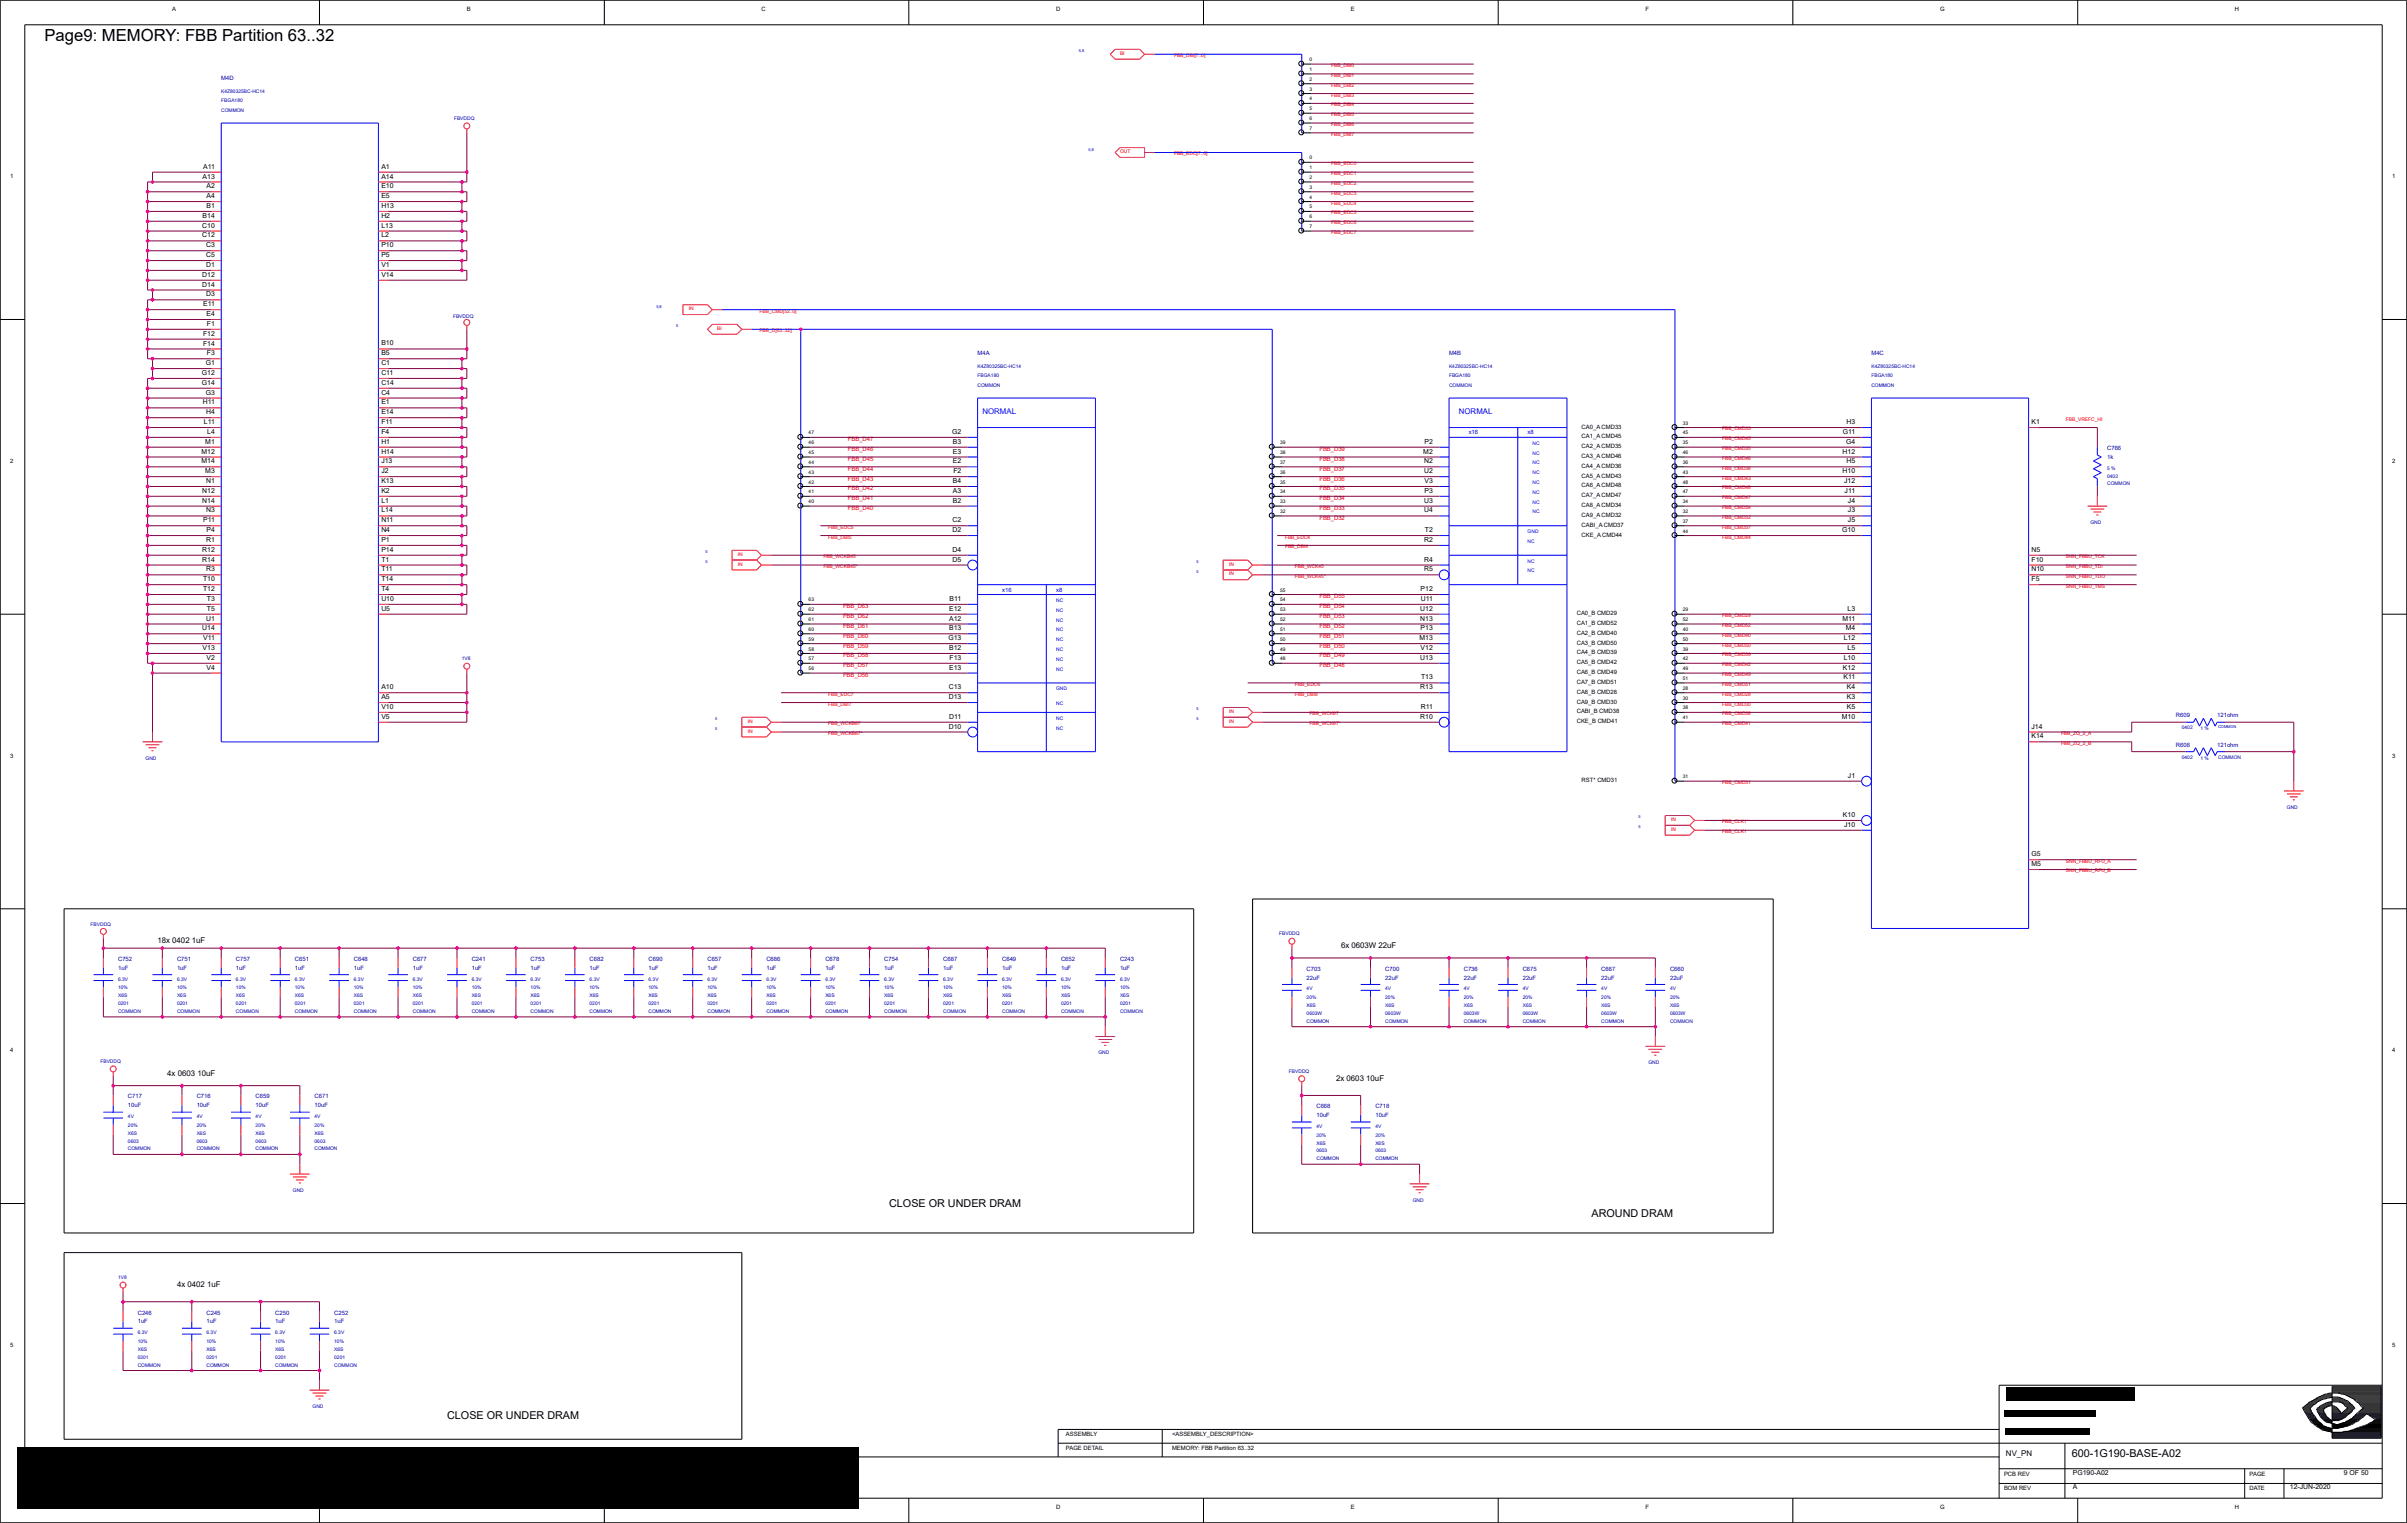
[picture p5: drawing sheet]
<svg xmlns="http://www.w3.org/2000/svg" width="122mm" height="77mm" viewBox="0 0 122 77" stroke-linecap="round" stroke-linejoin="round" font-family="sans-serif">
<defs><g id="words">
<text font-size=".8" x="2.3" y="2.1">Page9: MEMORY: FBB Partition 63..32</text>
<g font-size=".5">
<text x="45.2" y="61.3">CLOSE OR UNDER DRAM</text>
<text x="80.8" y="61.8">AROUND DRAM</text>
<text x="22.7" y="72.1">CLOSE OR UNDER DRAM</text>
<text x="105.2" y="74">600-1G190-BASE-A02</text>
</g>
<g font-size=".4" fill="#00f">
<text x="49.9" y="21">NORMAL</text>
<text x="74.1" y="21">NORMAL</text>
</g>
<g font-size=".4">
<text x="8" y="47.9">18x 0402 1uF</text>
<text x="68.1" y="48.2">6x 0603W 22uF</text>
<text x="8.5" y="54.6">4x 0603 10uF</text>
<text x="67.9" y="54.9">2x 0603 10uF</text>
<text x="9" y="65.4">4x 0402 1uF</text>
<text x="101.9" y="74">NV_PN</text>
</g>
<g font-size=".3">
<text x="8.7" y=".6">A</text>
<text x="23.7" y=".6">B</text>
<text x="38.7" y=".6">C</text>
<text x="53.6" y=".6">D</text>
<text x="68.6" y=".6">E</text>
<text x="83.6" y=".6">F</text>
<text x="98.6" y=".6">G</text>
<text x="113.5" y=".6">H</text>
<text x=".5" y="9">1</text>
<text x="10.3" y="11.6">C10</text>
<text x="10.3" y="11.1">B14</text>
<text x="10.3" y="9.1">A13</text>
<text x="10.3" y="8.6">A11</text>
<text x="10.5" y="10.6">B1</text>
<text x="10.5" y="10.1">A4</text>
<text x="10.5" y="9.6">A2</text>
<text x="19.4" y="11.6">L13</text>
<text x="19.4" y="11.1">H2</text>
<text x="19.4" y="10.6">H13</text>
<text x="19.4" y="10.1">E5</text>
<text x="19.4" y="9.6">E10</text>
<text x="19.4" y="9.1">A14</text>
<text x="19.4" y="8.6">A1</text>
<text x="121.5" y="9">1</text>
<text x="10.3" y="14.6">D14</text>
<text x="10.3" y="14.1">D12</text>
<text x="10.3" y="12.1">C12</text>
<text x="10.3" y="17.5">F14</text>
<text x="10.3" y="17.1">F12</text>
<text x="10.3" y="15.6">E11</text>
<text x="10.5" y="15.1">D3</text>
<text x="10.5" y="13.6">D1</text>
<text x="10.5" y="13.1">C5</text>
<text x="10.5" y="12.6">C3</text>
<text x="10.5" y="16.1">E4</text>
<text x="10.5" y="16.6">F1</text>
<text x="19.4" y="17.5">B10</text>
<text x="19.4" y="14.1">V14</text>
<text x="19.4" y="13.6">V1</text>
<text x="19.4" y="13.1">P5</text>
<text x="19.4" y="12.6">P10</text>
<text x="19.4" y="12.1">L2</text>
<text x=".5" y="23.5">2</text>
<text x="10.2" y="23.5">M14</text>
<text x="10.2" y="23">M12</text>
<text x="10.3" y="19.5">G14</text>
<text x="10.3" y="19">G12</text>
<text x="10.3" y="20.5">H11</text>
<text x="10.4" y="21.5">L11</text>
<text x="10.4" y="22.5">M1</text>
<text x="10.4" y="20">G3</text>
<text x="10.4" y="18.5">G1</text>
<text x="10.5" y="21">H4</text>
<text x="10.5" y="18">F3</text>
<text x="10.5" y="22">L4</text>
<text x="19.4" y="23.5">J13</text>
<text x="19.4" y="23">H14</text>
<text x="19.4" y="22.5">H1</text>
<text x="19.4" y="22">F4</text>
<text x="19.4" y="21.5">F11</text>
<text x="19.4" y="21">E14</text>
<text x="19.4" y="20.5">E1</text>
<text x="19.4" y="20">C4</text>
<text x="19.4" y="19.5">C14</text>
<text x="19.4" y="19">C11</text>
<text x="19.4" y="18.5">C1</text>
<text x="19.4" y="18">B5</text>
<text x="48.4" y="22">G2</text>
<text x="48.4" y="23.5">E2</text>
<text x="48.4" y="23">E3</text>
<text x="48.4" y="22.5">B3</text>
<text x="72.3" y="23">M2</text>
<text x="72.3" y="23.5">N2</text>
<text x="72.4" y="22.5">P2</text>
<text x="80.3" y="21.8">CA0_A CMD33</text>
<text x="80.3" y="22.3">CA1_A CMD45</text>
<text x="80.3" y="23.3">CA3_A CMD46</text>
<text x="80.3" y="22.8">CA2_A CMD35</text>
<text x="80.3" y="23.8">CA4_A CMD36</text>
<text x="93.6" y="23">H12</text>
<text x="93.6" y="22">G11</text>
<text x="93.8" y="22.5">G4</text>
<text x="93.8" y="23.5">H5</text>
<text x="93.8" y="21.5">H3</text>
<text x="103.2" y="21.5">K1</text>
<text x="121.5" y="23.5">2</text>
<text x="10.3" y="28.5">R14</text>
<text x="10.3" y="28">R12</text>
<text x="10.3" y="25.5">N14</text>
<text x="10.3" y="25">N12</text>
<text x="10.3" y="29.5">T10</text>
<text x="10.3" y="26.5">P11</text>
<text x="10.4" y="24">M3</text>
<text x="10.5" y="29">R3</text>
<text x="10.5" y="27.5">R1</text>
<text x="10.5" y="26">N3</text>
<text x="10.5" y="24.5">N1</text>
<text x="10.5" y="27">P4</text>
<text x="19.4" y="29.5">T14</text>
<text x="19.4" y="29">T11</text>
<text x="19.4" y="28.5">T1</text>
<text x="19.4" y="28">P14</text>
<text x="19.4" y="27.5">P1</text>
<text x="19.4" y="27">N4</text>
<text x="19.4" y="26.5">N11</text>
<text x="19.4" y="26">L14</text>
<text x="19.4" y="25.5">L1</text>
<text x="19.4" y="25">K2</text>
<text x="19.4" y="24.5">K13</text>
<text x="19.4" y="24">J2</text>
<text x="48.4" y="28.5">D5</text>
<text x="48.4" y="28">D4</text>
<text x="48.4" y="27">D2</text>
<text x="48.4" y="26.5">C2</text>
<text x="48.4" y="25.5">B2</text>
<text x="48.4" y="25">A3</text>
<text x="48.4" y="24.5">B4</text>
<text x="48.4" y="24">F2</text>
<text x="72.3" y="29">R5</text>
<text x="72.3" y="28.5">R4</text>
<text x="72.3" y="27.5">R2</text>
<text x="72.3" y="26">U4</text>
<text x="72.3" y="25.5">U3</text>
<text x="72.3" y="24">U2</text>
<text x="72.4" y="25">P3</text>
<text x="72.4" y="24.5">V3</text>
<text x="72.4" y="27">T2</text>
<text x="80.3" y="26.8">CABI_A CMD37</text>
<text x="80.3" y="24.8">CA6_A CMD48</text>
<text x="80.3" y="24.3">CA5_A CMD43</text>
<text x="80.3" y="25.3">CA7_A CMD47</text>
<text x="80.3" y="26.3">CA9_A CMD32</text>
<text x="80.3" y="25.8">CA8_A CMD34</text>
<text x="80.3" y="27.3">CKE_A CMD44</text>
<text x="93.6" y="27">G10</text>
<text x="93.6" y="24">H10</text>
<text x="93.7" y="24.5">J12</text>
<text x="93.7" y="25">J11</text>
<text x="93.9" y="26.5">J5</text>
<text x="93.9" y="26">J3</text>
<text x="93.9" y="25.5">J4</text>
<text x="103.2" y="29.5">F5</text>
<text x="103.2" y="29">N10</text>
<text x="103.2" y="28.5">F10</text>
<text x="103.2" y="28">N5</text>
<text x="10.3" y="32">U14</text>
<text x="10.3" y="33">V13</text>
<text x="10.3" y="30">T12</text>
<text x="10.3" y="32.5">V11</text>
<text x="10.5" y="31.5">U1</text>
<text x="10.5" y="34">V4</text>
<text x="10.5" y="33.5">V2</text>
<text x="10.5" y="31">T5</text>
<text x="10.5" y="30.5">T3</text>
<text x="19.4" y="35.5">A5</text>
<text x="19.4" y="35">A10</text>
<text x="19.4" y="31">U5</text>
<text x="19.4" y="30.5">U10</text>
<text x="19.4" y="30">T4</text>
<text x="48.2" y="32.5">G13</text>
<text x="48.2" y="35.5">D13</text>
<text x="48.2" y="35">C13</text>
<text x="48.2" y="34">E13</text>
<text x="48.2" y="33">B12</text>
<text x="48.2" y="32">B13</text>
<text x="48.2" y="31.5">A12</text>
<text x="48.2" y="31">E12</text>
<text x="48.2" y="33.5">F13</text>
<text x="48.2" y="30.5">B11</text>
<text x="72.1" y="32.5">M13</text>
<text x="72.1" y="35">R13</text>
<text x="72.1" y="33.5">U13</text>
<text x="72.1" y="31.5">N13</text>
<text x="72.1" y="31">U12</text>
<text x="72.2" y="33">V12</text>
<text x="72.2" y="32">P13</text>
<text x="72.2" y="30">P12</text>
<text x="72.2" y="30.5">U11</text>
<text x="72.2" y="34.5">T13</text>
<text x="80.1" y="31.2">CA0_B CMD29</text>
<text x="80.1" y="31.7">CA1_B CMD52</text>
<text x="80.1" y="32.2">CA2_B CMD40</text>
<text x="80.1" y="35.2">CA8_B CMD28</text>
<text x="80.1" y="35.7">CA9_B CMD30</text>
<text x="80.1" y="33.2">CA4_B CMD39</text>
<text x="80.1" y="34.7">CA7_B CMD51</text>
<text x="80.1" y="34.2">CA6_B CMD49</text>
<text x="80.1" y="33.7">CA5_B CMD42</text>
<text x="80.1" y="32.7">CA3_B CMD50</text>
<text x="93.6" y="31.5">M11</text>
<text x="93.6" y="34">K12</text>
<text x="93.6" y="34.5">K11</text>
<text x="93.7" y="33.5">L10</text>
<text x="93.7" y="32.5">L12</text>
<text x="93.7" y="32">M4</text>
<text x="93.8" y="35.5">K3</text>
<text x="93.8" y="35">K4</text>
<text x="93.8" y="33">L5</text>
<text x="93.8" y="31">L3</text>
<text x=".5" y="38.5">3</text>
<text x="19.4" y="36.5">V5</text>
<text x="19.4" y="36">V10</text>
<text x="48.2" y="37">D10</text>
<text x="48.2" y="36.5">D11</text>
<text x="72.1" y="36.5">R10</text>
<text x="72.2" y="36">R11</text>
<text x="80.1" y="36.2">CABI_B CMD38</text>
<text x="80.1" y="36.7">CKE_B CMD41</text>
<text x="80.3" y="39.7">RST* CMD31</text>
<text x="93.6" y="36.5">M10</text>
<text x="93.6" y="41.5">K10</text>
<text x="93.7" y="42">J10</text>
<text x="93.8" y="36">K5</text>
<text x="93.9" y="39.5">J1</text>
<text x="103.2" y="37.5">K14</text>
<text x="103.2" y="37">J14</text>
<text x="121.5" y="38.5">3</text>
<text x="103.2" y="44">M5</text>
<text x="103.2" y="43.5">G5</text>
<text x=".5" y="53.4">4</text>
<text x="121.5" y="53.4">4</text>
<text x=".5" y="68.4">5</text>
<text x="121.5" y="68.4">5</text>
<text x="53.6" y="76.6">D</text>
<text x="54.1" y="73.7">PAGE DETAIL</text>
<text x="54.1" y="73">ASSEMBLY</text>
<text x="59.5" y="73">&lt;ASSEMBLY_DESCRIPTION&gt;</text>
<text x="59.5" y="73.7">MEMORY: FBB Partition 63..32</text>
<text x="68.6" y="76.6">E</text>
<text x="83.6" y="76.6">F</text>
<text x="98.6" y="76.6">G</text>
<text x="101.8" y="75.7">BOM REV</text>
<text x="101.8" y="75">PCB REV</text>
<text x="105.3" y="75.7">A</text>
<text x="105.3" y="74.9">PG190-A02</text>
<text x="113.5" y="76.6">H</text>
<text x="114.3" y="75">PAGE</text>
<text x="114.3" y="75.7">DATE</text>
<text x="116.3" y="75.7">12-JUN-2020</text>
<text x="119.1" y="74.9">9 OF 50</text>
</g>
<g font-size=".3" fill="#0000a0">
<text x="11.2" y="4.1">M4D</text>
<text x="49.7" y="18">M4A</text>
<text x="73.6" y="18">M4B</text>
<text x="95.1" y="18">M4C</text>
<text x="107" y="22.9">C766</text>
<text x="107" y="23.3">1k</text>
<text x="110.5" y="37.9">R608</text>
<text x="110.5" y="36.4">R609</text>
<text x="112.6" y="37.9">121ohm</text>
<text x="112.6" y="36.4">121ohm</text>
<text x="6" y="48.8">C752</text>
<text x="6" y="49.3">1uF</text>
<text x="9" y="48.8">C751</text>
<text x="9" y="49.3">1uF</text>
<text x="12" y="48.8">C757</text>
<text x="12" y="49.3">1uF</text>
<text x="15" y="48.8">C651</text>
<text x="15" y="49.3">1uF</text>
<text x="18" y="48.8">C648</text>
<text x="18" y="49.3">1uF</text>
<text x="21" y="48.8">C677</text>
<text x="21" y="49.3">1uF</text>
<text x="24" y="48.8">C241</text>
<text x="24" y="49.3">1uF</text>
<text x="27" y="48.8">C753</text>
<text x="27" y="49.3">1uF</text>
<text x="29.9" y="48.8">C682</text>
<text x="29.9" y="49.3">1uF</text>
<text x="32.9" y="48.8">C690</text>
<text x="32.9" y="49.3">1uF</text>
<text x="35.9" y="48.8">C657</text>
<text x="35.9" y="49.3">1uF</text>
<text x="38.9" y="48.8">C686</text>
<text x="38.9" y="49.3">1uF</text>
<text x="41.9" y="48.8">C678</text>
<text x="41.9" y="49.3">1uF</text>
<text x="44.9" y="48.8">C754</text>
<text x="44.9" y="49.3">1uF</text>
<text x="47.9" y="48.8">C687</text>
<text x="47.9" y="49.3">1uF</text>
<text x="50.9" y="48.8">C649</text>
<text x="50.9" y="49.3">1uF</text>
<text x="53.9" y="48.8">C652</text>
<text x="53.9" y="49.3">1uF</text>
<text x="56.9" y="48.8">C243</text>
<text x="56.9" y="49.3">1uF</text>
<text x="66.4" y="49.3">C703</text>
<text x="66.4" y="49.8">22uF</text>
<text x="70.4" y="49.3">C700</text>
<text x="70.4" y="49.8">22uF</text>
<text x="74.4" y="49.3">C736</text>
<text x="74.4" y="49.8">22uF</text>
<text x="77.3" y="49.3">C675</text>
<text x="77.3" y="49.8">22uF</text>
<text x="81.3" y="49.3">C667</text>
<text x="81.3" y="49.8">22uF</text>
<text x="84.8" y="49.3">C660</text>
<text x="84.8" y="49.8">22uF</text>
<text x="6.5" y="55.8">C717</text>
<text x="6.5" y="56.2">10uF</text>
<text x="10" y="55.8">C716</text>
<text x="10" y="56.2">10uF</text>
<text x="13" y="55.8">C659</text>
<text x="13" y="56.2">10uF</text>
<text x="16" y="55.8">C671</text>
<text x="16" y="56.2">10uF</text>
<text x="66.9" y="56.3">C668</text>
<text x="66.9" y="56.7">10uF</text>
<text x="69.9" y="56.3">C718</text>
<text x="69.9" y="56.7">10uF</text>
<text x="7" y="66.8">C246</text>
<text x="7" y="67.2">1uF</text>
<text x="10.5" y="66.8">C245</text>
<text x="10.5" y="67.2">1uF</text>
<text x="14" y="66.8">C250</text>
<text x="14" y="67.2">1uF</text>
<text x="17" y="66.8">C252</text>
<text x="17" y="67.2">1uF</text>
</g>
<g font-size=".3" fill="#f00">
<text x="43.1" y="23.9">FBB_D44</text>
<text x="43.1" y="23.4">FBB_D45</text>
<text x="43.1" y="22.9">FBB_D46</text>
<text x="43.1" y="22.4">FBB_D47</text>
<text x="67" y="23.9">FBB_D37</text>
<text x="67" y="23.4">FBB_D38</text>
<text x="67" y="22.9">FBB_D39</text>
<text x="43.1" y="25.9">FBB_D40</text>
<text x="43.1" y="25.4">FBB_D41</text>
<text x="43.1" y="24.9">FBB_D42</text>
<text x="43.1" y="24.4">FBB_D43</text>
<text x="67" y="26.4">FBB_D32</text>
<text x="67" y="25.9">FBB_D33</text>
<text x="67" y="25.4">FBB_D34</text>
<text x="67" y="24.9">FBB_D35</text>
<text x="67" y="24.4">FBB_D36</text>
<text x="42.8" y="34.4">FBB_D56</text>
<text x="42.8" y="33.9">FBB_D57</text>
<text x="42.8" y="33.4">FBB_D58</text>
<text x="42.8" y="32.9">FBB_D59</text>
<text x="42.8" y="32.4">FBB_D60</text>
<text x="42.8" y="31.9">FBB_D61</text>
<text x="42.8" y="31.4">FBB_D62</text>
<text x="42.8" y="30.9">FBB_D63</text>
<text x="67" y="33.9">FBB_D48</text>
<text x="67" y="33.4">FBB_D49</text>
<text x="67" y="32.9">FBB_D50</text>
<text x="67" y="32.4">FBB_D51</text>
<text x="67" y="31.9">FBB_D52</text>
<text x="67" y="31.4">FBB_D53</text>
<text x="67" y="30.9">FBB_D54</text>
<text x="67" y="30.4">FBB_D55</text>
</g>
<g font-size=".3" fill="#00f">
<text x="74.6" y="22.1">x16</text>
<text x="77.6" y="22.1">x8</text>
<text x="50.9" y="30">x16</text>
<text x="53.6" y="30">x8</text>
</g>
<g font-size=".2" fill="#0000a0">
<text x="11.2" y="4.7">K4Z80325BC-HC14</text>
<text x="11.2" y="5.2">FBGA180</text>
<text x="11.2" y="5.7">COMMON</text>
<text x="23.1" y="6.1">FBVDDQ</text>
<text x="23" y="16.1">FBVDDQ</text>
<text x="49.7" y="18.7">K4Z80325BC-HC14</text>
<text x="49.7" y="19.7">COMMON</text>
<text x="49.7" y="19.2">FBGA180</text>
<text x="73.6" y="19.7">COMMON</text>
<text x="73.6" y="19.2">FBGA180</text>
<text x="73.6" y="18.7">K4Z80325BC-HC14</text>
<text x="95.1" y="18.7">K4Z80325BC-HC14</text>
<text x="95.1" y="19.7">COMMON</text>
<text x="95.1" y="19.2">FBGA180</text>
<text x="107" y="23.9">5 %</text>
<text x="106.2" y="26.6">GND</text>
<text x="107" y="24.3">0402</text>
<text x="107" y="24.7">COMMON</text>
<text x="23.5" y="33.5">1V8</text>
<text x="7.4" y="38.6">GND</text>
<text x="110.8" y="38.5">0402</text>
<text x="110.8" y="37">0402</text>
<text x="111.8" y="38.6">1 %</text>
<text x="111.8" y="37.1">1 %</text>
<text x="112.7" y="38.5">COMMON</text>
<text x="116.2" y="41.1">GND</text>
<text x="4.6" y="47">FBVDDQ</text>
<text x="65" y="47.5">FBVDDQ</text>
<text x="5.1" y="54">FBVDDQ</text>
<text x="6" y="50.7">X6S</text>
<text x="6" y="50.3">10%</text>
<text x="6" y="51.5">COMMON</text>
<text x="6" y="49.8">6.3V</text>
<text x="6" y="51.1">0201</text>
<text x="9" y="51.5">COMMON</text>
<text x="9" y="49.8">6.3V</text>
<text x="9" y="50.3">10%</text>
<text x="9" y="51.1">0201</text>
<text x="9" y="50.7">X6S</text>
<text x="12" y="51.5">COMMON</text>
<text x="12" y="49.8">6.3V</text>
<text x="12" y="50.3">10%</text>
<text x="12" y="51.1">0201</text>
<text x="12" y="50.7">X6S</text>
<text x="15" y="51.5">COMMON</text>
<text x="15" y="49.8">6.3V</text>
<text x="15" y="50.3">10%</text>
<text x="15" y="51.1">0201</text>
<text x="15" y="50.7">X6S</text>
<text x="18" y="51.5">COMMON</text>
<text x="18" y="49.8">6.3V</text>
<text x="18" y="50.3">10%</text>
<text x="18" y="51.1">0201</text>
<text x="18" y="50.7">X6S</text>
<text x="21" y="51.1">0201</text>
<text x="21" y="51.5">COMMON</text>
<text x="21" y="49.8">6.3V</text>
<text x="21" y="50.3">10%</text>
<text x="21" y="50.7">X6S</text>
<text x="24" y="49.8">6.3V</text>
<text x="24" y="51.5">COMMON</text>
<text x="24" y="50.3">10%</text>
<text x="24" y="51.1">0201</text>
<text x="24" y="50.7">X6S</text>
<text x="27" y="49.8">6.3V</text>
<text x="27" y="51.5">COMMON</text>
<text x="27" y="50.3">10%</text>
<text x="27" y="51.1">0201</text>
<text x="27" y="50.7">X6S</text>
<text x="29.9" y="51.5">COMMON</text>
<text x="29.9" y="51.1">0201</text>
<text x="29.9" y="49.8">6.3V</text>
<text x="29.9" y="50.3">10%</text>
<text x="29.9" y="50.7">X6S</text>
<text x="32.9" y="51.5">COMMON</text>
<text x="32.9" y="49.8">6.3V</text>
<text x="32.9" y="50.7">X6S</text>
<text x="32.9" y="51.1">0201</text>
<text x="32.9" y="50.3">10%</text>
<text x="35.9" y="51.5">COMMON</text>
<text x="35.9" y="50.7">X6S</text>
<text x="35.9" y="51.1">0201</text>
<text x="35.9" y="49.8">6.3V</text>
<text x="35.9" y="50.3">10%</text>
<text x="38.9" y="51.5">COMMON</text>
<text x="38.9" y="51.1">0201</text>
<text x="38.9" y="50.3">10%</text>
<text x="38.9" y="49.8">6.3V</text>
<text x="38.9" y="50.7">X6S</text>
<text x="41.9" y="51.1">0201</text>
<text x="41.9" y="50.7">X6S</text>
<text x="41.9" y="50.3">10%</text>
<text x="41.9" y="51.5">COMMON</text>
<text x="41.9" y="49.8">6.3V</text>
<text x="44.9" y="50.7">X6S</text>
<text x="44.9" y="51.1">0201</text>
<text x="44.9" y="50.3">10%</text>
<text x="44.9" y="49.8">6.3V</text>
<text x="44.9" y="51.5">COMMON</text>
<text x="47.9" y="51.5">COMMON</text>
<text x="47.9" y="49.8">6.3V</text>
<text x="47.9" y="50.3">10%</text>
<text x="47.9" y="51.1">0201</text>
<text x="47.9" y="50.7">X6S</text>
<text x="50.9" y="51.5">COMMON</text>
<text x="50.9" y="49.8">6.3V</text>
<text x="50.9" y="50.3">10%</text>
<text x="50.9" y="51.1">0201</text>
<text x="50.9" y="50.7">X6S</text>
<text x="53.9" y="51.5">COMMON</text>
<text x="53.9" y="49.8">6.3V</text>
<text x="53.9" y="50.3">10%</text>
<text x="53.9" y="51.1">0201</text>
<text x="53.9" y="50.7">X6S</text>
<text x="55.8" y="53.5">GND</text>
<text x="56.9" y="49.8">6.3V</text>
<text x="56.9" y="51.1">0201</text>
<text x="56.9" y="50.7">X6S</text>
<text x="56.9" y="51.5">COMMON</text>
<text x="56.9" y="50.3">10%</text>
<text x="66.4" y="50.8">20%</text>
<text x="66.4" y="51.6">0603W</text>
<text x="66.4" y="52">COMMON</text>
<text x="66.4" y="50.3">4V</text>
<text x="66.4" y="51.2">X6S</text>
<text x="70.4" y="52">COMMON</text>
<text x="70.4" y="51.2">X6S</text>
<text x="70.4" y="51.6">0603W</text>
<text x="70.4" y="50.3">4V</text>
<text x="70.4" y="50.8">20%</text>
<text x="74.4" y="52">COMMON</text>
<text x="74.4" y="51.6">0603W</text>
<text x="74.4" y="50.8">20%</text>
<text x="74.4" y="50.3">4V</text>
<text x="74.4" y="51.2">X6S</text>
<text x="77.3" y="50.3">4V</text>
<text x="77.3" y="51.6">0603W</text>
<text x="77.3" y="50.8">20%</text>
<text x="77.3" y="51.2">X6S</text>
<text x="77.3" y="52">COMMON</text>
<text x="81.3" y="52">COMMON</text>
<text x="81.3" y="51.2">X6S</text>
<text x="81.3" y="51.6">0603W</text>
<text x="81.3" y="50.8">20%</text>
<text x="81.3" y="50.3">4V</text>
<text x="84.8" y="50.8">20%</text>
<text x="84.8" y="50.3">4V</text>
<text x="84.8" y="51.6">0603W</text>
<text x="84.8" y="52">COMMON</text>
<text x="84.8" y="51.2">X6S</text>
<text x="6.5" y="58.4">COMMON</text>
<text x="6.5" y="57.2">20%</text>
<text x="6.5" y="58">0603</text>
<text x="6.5" y="57.6">X6S</text>
<text x="6.5" y="56.8">4V</text>
<text x="10" y="58.4">COMMON</text>
<text x="10" y="57.6">X6S</text>
<text x="10" y="57.2">20%</text>
<text x="10" y="56.8">4V</text>
<text x="10" y="58">0603</text>
<text x="13" y="58">0603</text>
<text x="13" y="56.8">4V</text>
<text x="13" y="57.2">20%</text>
<text x="13" y="57.6">X6S</text>
<text x="13" y="58.4">COMMON</text>
<text x="16" y="58">0603</text>
<text x="16" y="56.8">4V</text>
<text x="16" y="57.2">20%</text>
<text x="16" y="57.6">X6S</text>
<text x="16" y="58.4">COMMON</text>
<text x="65.5" y="54.5">FBVDDQ</text>
<text x="66.9" y="57.7">20%</text>
<text x="66.9" y="58.1">X6S</text>
<text x="66.9" y="58.5">0603</text>
<text x="66.9" y="58.9">COMMON</text>
<text x="66.9" y="57.3">4V</text>
<text x="69.9" y="58.5">0603</text>
<text x="69.9" y="58.1">X6S</text>
<text x="69.9" y="57.7">20%</text>
<text x="69.9" y="57.3">4V</text>
<text x="69.9" y="58.9">COMMON</text>
<text x="83.7" y="54">GND</text>
<text x="6" y="65">1V8</text>
<text x="14.9" y="60.5">GND</text>
<text x="71.8" y="61">GND</text>
<text x="7" y="69.4">COMMON</text>
<text x="7" y="67.8">6.3V</text>
<text x="7" y="68.2">10%</text>
<text x="7" y="69">0201</text>
<text x="7" y="68.6">X6S</text>
<text x="10.5" y="68.6">X6S</text>
<text x="10.5" y="69">0201</text>
<text x="10.5" y="68.2">10%</text>
<text x="10.5" y="67.8">6.3V</text>
<text x="10.5" y="69.4">COMMON</text>
<text x="14" y="68.6">X6S</text>
<text x="14" y="69">0201</text>
<text x="14" y="69.4">COMMON</text>
<text x="14" y="67.8">6.3V</text>
<text x="14" y="68.2">10%</text>
<text x="15.9" y="71.5">GND</text>
<text x="17" y="68.2">10%</text>
<text x="17" y="69.4">COMMON</text>
<text x="17" y="67.8">6.3V</text>
<text x="17" y="69">0201</text>
<text x="17" y="68.6">X6S</text>
</g>
<g font-size=".2" fill="#f00">
<text x="56.9" y="2.8">BI</text>
<text x="59.6" y="2.9">FBB_DBI[7..0]</text>
<text x="67.6" y="3.4">FBB_DBI0</text>
<text x="67.6" y="3.9">FBB_DBI1</text>
<text x="67.6" y="4.4">FBB_DBI2</text>
<text x="67.6" y="4.9">FBB_DBI3</text>
<text x="67.6" y="5.4">FBB_DBI4</text>
<text x="67.6" y="5.9">FBB_DBI5</text>
<text x="56.9" y="7.8">OUT</text>
<text x="59.6" y="7.9">FBB_EDC[7..0]</text>
<text x="67.6" y="6.4">FBB_DBI6</text>
<text x="67.6" y="6.9">FBB_DBI7</text>
<text x="67.6" y="8.4">FBB_EDC0</text>
<text x="67.6" y="8.9">FBB_EDC1</text>
<text x="67.6" y="9.4">FBB_EDC2</text>
<text x="67.6" y="9.9">FBB_EDC3</text>
<text x="67.6" y="10.4">FBB_EDC4</text>
<text x="67.6" y="10.9">FBB_EDC5</text>
<text x="67.6" y="11.4">FBB_EDC6</text>
<text x="67.6" y="11.9">FBB_EDC7</text>
<text x="35" y="15.8">IN</text>
<text x="36.4" y="16.8">BI</text>
<text x="38.6" y="15.9">FBB_CMD[52..0]</text>
<text x="38.6" y="16.9">FBB_D[63..32]</text>
<text x="87.5" y="21.9">FBB_CMD33</text>
<text x="87.5" y="22.9">FBB_CMD35</text>
<text x="87.5" y="23.9">FBB_CMD36</text>
<text x="87.5" y="22.4">FBB_CMD45</text>
<text x="87.5" y="23.4">FBB_CMD46</text>
<text x="104.9" y="21.4">FBB_VREFC_HI</text>
<text x="37.5" y="28.7">IN</text>
<text x="37.5" y="28.2">IN</text>
<text x="41.8" y="28.4">FBB_WCKB45</text>
<text x="41.8" y="28.9">FBB_WCKB45*</text>
<text x="42.1" y="27.4">FBB_DBI5</text>
<text x="42.1" y="26.9">FBB_EDC5</text>
<text x="62.4" y="29.2">IN</text>
<text x="62.4" y="28.7">IN</text>
<text x="65.3" y="27.9">FBB_DBI4</text>
<text x="65.3" y="27.4">FBB_EDC4</text>
<text x="65.8" y="28.9">FBB_WCK45</text>
<text x="65.8" y="29.3">FBB_WCK45*</text>
<text x="87.5" y="26.4">FBB_CMD32</text>
<text x="87.5" y="25.9">FBB_CMD34</text>
<text x="87.5" y="26.9">FBB_CMD37</text>
<text x="87.5" y="24.4">FBB_CMD43</text>
<text x="87.5" y="27.4">FBB_CMD44</text>
<text x="87.5" y="25.4">FBB_CMD47</text>
<text x="87.5" y="24.9">FBB_CMD48</text>
<text x="104.9" y="28.4">SNN_FBBU_TCK</text>
<text x="104.9" y="28.9">SNN_FBBU_TDI</text>
<text x="104.9" y="29.3">SNN_FBBU_TDO</text>
<text x="104.9" y="29.8">SNN_FBBU_TMS</text>
<text x="42.1" y="35.8">FBB_DBI7</text>
<text x="42.1" y="35.3">FBB_EDC7</text>
<text x="65.8" y="35.3">FBB_DBI6</text>
<text x="65.8" y="34.8">FBB_EDC6</text>
<text x="87.5" y="35.3">FBB_CMD28</text>
<text x="87.5" y="31.3">FBB_CMD29</text>
<text x="87.5" y="35.8">FBB_CMD30</text>
<text x="87.5" y="33.3">FBB_CMD39</text>
<text x="87.5" y="32.3">FBB_CMD40</text>
<text x="87.5" y="33.8">FBB_CMD42</text>
<text x="87.5" y="34.3">FBB_CMD49</text>
<text x="87.5" y="32.8">FBB_CMD50</text>
<text x="87.5" y="34.8">FBB_CMD51</text>
<text x="87.5" y="31.8">FBB_CMD52</text>
<text x="38" y="37.2">IN</text>
<text x="38" y="36.7">IN</text>
<text x="42.1" y="36.8">FBB_WCKB67</text>
<text x="42.1" y="37.3">FBB_WCKB67*</text>
<text x="62.4" y="36.7">IN</text>
<text x="62.4" y="36.2">IN</text>
<text x="66.5" y="36.3">FBB_WCK67</text>
<text x="66.5" y="36.8">FBB_WCK67*</text>
<text x="84.9" y="41.7">IN</text>
<text x="87.5" y="41.8">FBB_CLK1*</text>
<text x="87.5" y="39.8">FBB_CMD31</text>
<text x="87.5" y="36.3">FBB_CMD38</text>
<text x="87.5" y="36.8">FBB_CMD41</text>
<text x="104.7" y="37.3">FBB_ZQ_2_A</text>
<text x="104.7" y="37.8">FBB_ZQ_2_B</text>
<text x="84.9" y="42.2">IN</text>
<text x="87.5" y="42.3">FBB_CLK1</text>
<text x="104.9" y="43.8">SNN_FBBU_RFU_A</text>
<text x="104.9" y="44.3">SNN_FBBU_RFU_B</text>
</g>
<g font-size=".2">
<text x="66.5" y="5.6">5</text>
<text x="66.5" y="5.1">4</text>
<text x="66.5" y="4.6">3</text>
<text x="66.5" y="4.1">2</text>
<text x="66.5" y="3.6">1</text>
<text x="66.5" y="3.1">0</text>
<text x="66.5" y="11.6">7</text>
<text x="66.5" y="11.1">6</text>
<text x="66.5" y="10.6">5</text>
<text x="66.5" y="10.1">4</text>
<text x="66.5" y="9.6">3</text>
<text x="66.5" y="9.1">2</text>
<text x="66.5" y="8.6">1</text>
<text x="66.5" y="8.1">0</text>
<text x="66.5" y="6.6">7</text>
<text x="66.5" y="6.1">6</text>
<text x="41.1" y="23.6">44</text>
<text x="41.1" y="23.1">45</text>
<text x="41.1" y="22.6">46</text>
<text x="41.1" y="22.1">47</text>
<text x="65" y="23.6">37</text>
<text x="65" y="23.1">38</text>
<text x="65" y="22.6">39</text>
<text x="85.5" y="23.6">36</text>
<text x="85.5" y="23.1">46</text>
<text x="85.5" y="22.6">35</text>
<text x="85.5" y="22.1">45</text>
<text x="85.5" y="21.6">33</text>
<text x="41.1" y="25.6">40</text>
<text x="41.1" y="25.1">41</text>
<text x="41.1" y="24.6">42</text>
<text x="41.1" y="24.1">43</text>
<text x="65" y="26.1">32</text>
<text x="65" y="25.6">33</text>
<text x="65" y="25.1">34</text>
<text x="65" y="24.6">35</text>
<text x="65" y="24.1">36</text>
<text x="85.5" y="27.1">44</text>
<text x="85.5" y="26.6">37</text>
<text x="85.5" y="26.1">32</text>
<text x="85.5" y="25.6">34</text>
<text x="85.5" y="25.1">47</text>
<text x="85.5" y="24.6">48</text>
<text x="85.5" y="24.1">43</text>
<text x="41.1" y="34">56</text>
<text x="41.1" y="33.5">57</text>
<text x="41.1" y="33">58</text>
<text x="41.1" y="32.5">59</text>
<text x="41.1" y="32">60</text>
<text x="41.1" y="31.5">61</text>
<text x="41.1" y="31">62</text>
<text x="41.1" y="30.5">63</text>
<text x="65" y="33.5">48</text>
<text x="65" y="33">49</text>
<text x="65" y="32.5">50</text>
<text x="65" y="32">51</text>
<text x="65" y="31.5">52</text>
<text x="65" y="31">53</text>
<text x="65" y="30.5">54</text>
<text x="65" y="30">55</text>
<text x="85.5" y="35.5">30</text>
<text x="85.5" y="35">28</text>
<text x="85.5" y="34.5">51</text>
<text x="85.5" y="34">49</text>
<text x="85.5" y="33.5">42</text>
<text x="85.5" y="33">39</text>
<text x="85.5" y="32.5">50</text>
<text x="85.5" y="32">40</text>
<text x="85.5" y="31.5">52</text>
<text x="85.5" y="31">29</text>
<text x="85.5" y="39.5">31</text>
<text x="85.5" y="36.5">41</text>
<text x="85.5" y="36">38</text>
</g>
<g font-size=".2" fill="#00f">
<text x="77.8" y="23.6">NC</text>
<text x="77.8" y="23.1">NC</text>
<text x="77.8" y="22.6">NC</text>
<text x="77.6" y="29.1">NC</text>
<text x="77.6" y="28.6">NC</text>
<text x="77.6" y="27.6">NC</text>
<text x="77.6" y="27.1">GND</text>
<text x="77.8" y="24.6">NC</text>
<text x="77.8" y="26.1">NC</text>
<text x="77.8" y="25.1">NC</text>
<text x="77.8" y="25.6">NC</text>
<text x="77.8" y="24.1">NC</text>
<text x="53.6" y="31.6">NC</text>
<text x="53.6" y="33.1">NC</text>
<text x="53.6" y="35.8">NC</text>
<text x="53.6" y="31.1">NC</text>
<text x="53.6" y="32.6">NC</text>
<text x="53.6" y="33.6">NC</text>
<text x="53.6" y="34.1">NC</text>
<text x="53.6" y="32.1">NC</text>
<text x="53.6" y="30.6">NC</text>
<text x="53.6" y="35.1">GND</text>
<text x="53.6" y="36.6">NC</text>
<text x="53.6" y="37.1">NC</text>
</g>
</g></defs>
<g fill="none" stroke="#00f" stroke-width=".05">
<path d="M11.2 6.2h8v31.5h-8zM36.7 15.7h48.4v24M38.2 16.7h26.4v17M40.7 16.7v17.5M58.6 2.8h7.5v3.9M58.6 7.7h7.5v4M49.2 28.2h.5M49.2 26.7h.5M49.2 22.2h.5M49.2 31.2h.5M49.2 32.2h.5M49.2 32.7h.5"/>
<path d="M49.2 33.2h.5M49.2 25.7h.5M49.2 24.7h.5M49.2 24.2h.5M49.2 23.7h.5M49.2 23.2h.5M49.2 22.7h.5M49.2 27.2h.5M49.2 30.7h.5M49.2 35.2h.5M49.2 33.7h.5M49.2 31.7h.5"/>
<path d="M49.2 25.2h.5M49.2 34.2h.5M49.2 35.7h.5M49.2 36.7h.5M49.7 20.2h5.9v18h-5.9zM49.7 21.7h5.9M49.7 29.7h5.9M49.7 34.7h5.9M49.7 30.2h5.9M49.7 36.2h5.9M53.1 29.7v8.5M73.1 31.2h.5"/>
<path d="M73.1 32.2h.5M73.1 32.7h.5M73.1 33.2h.5M73.1 34.7h.5M73.1 28.7h.5M73.1 25.7h.5M73.1 24.7h.5M73.1 24.2h.5M73.1 23.7h.5M73.1 23.2h.5M73.1 22.7h.5M73.1 27.7h.5"/>
<path d="M73.1 27.2h.5M73.1 30.7h.5M73.1 30.2h.5M73.1 35.2h.5M73.1 33.7h.5M73.1 36.2h.5M73.1 31.7h.5M73.1 26.2h.5M73.1 25.2h.5M73.6 20.2h6v18h-6zM73.6 28.2h6M73.6 26.7h6"/>
<path d="M73.6 22.2h6M73.6 21.7h6M73.6 29.7h6M77.1 21.7v8M94.6 26.7h.5M94.6 22.2h.5M94.6 21.7h.5M94.6 31.2h.5M94.6 32.2h.5M94.6 32.7h.5M94.6 33.2h.5M94.6 34.7h.5"/>
<path d="M94.6 25.7h.5M94.6 24.7h.5M94.6 24.2h.5M94.6 23.7h.5M94.6 23.2h.5M94.6 22.7h.5M94.6 27.2h.5M94.6 35.2h.5M94.6 33.7h.5M94.6 36.2h.5M94.6 31.7h.5M94.6 26.2h.5"/>
<path d="M94.6 25.2h.5M94.6 34.2h.5M94.6 35.7h.5M94.6 36.7h.5M95.1 20.2h7.9v27h-7.9zM106.5 22.7v.4M106.5 24.3v.4M111 38.2h.4M111 36.7h.4M112.6 38.2h.4M112.6 36.7h.4M4.8 49.5h1"/>
<path d="M4.8 49.8h1M5.3 49.2v.3M5.3 49.8v.4M5.3 56.5h.9M5.3 56.8h.9M5.8 56.1v.4M5.8 56.8v.3M7.7 49.5h1M7.7 49.8h1M8.2 49.2v.3M8.2 49.8v.4M8.7 56.5h1"/>
<path d="M8.7 56.8h1M9.2 56.1v.4M9.2 56.8v.3M10.7 49.5h1M10.7 49.8h1M11.2 49.2v.3M11.2 49.8v.4M11.7 56.5h1M11.7 56.8h1M12.2 56.1v.4M12.2 56.8v.3M13.7 49.5h1"/>
<path d="M13.7 49.8h1M14.2 49.2v.3M14.2 49.8v.4M14.7 56.5h1M14.7 56.8h1M15.2 56.1v.4M15.2 56.8v.3M16.7 49.5h1M16.7 49.8h1M17.2 49.2v.3M17.2 49.8v.4M19.7 49.5h1"/>
<path d="M19.7 49.8h1M20.2 49.2v.3M20.2 49.8v.4M22.7 49.5h1M22.7 49.8h1M23.2 49.2v.3M23.2 49.8v.4M25.7 49.5h1M25.7 49.8h1M26.2 49.2v.3M26.2 49.8v.4M28.7 49.5h1"/>
<path d="M28.7 49.8h1M29.2 49.2v.3M29.2 49.8v.4M31.7 49.5h1M31.7 49.8h1M32.2 49.2v.3M32.2 49.8v.4M34.7 49.5h1M34.7 49.8h1M35.2 49.2v.3M35.2 49.8v.4M37.7 49.5h1"/>
<path d="M37.7 49.8h1M38.2 49.2v.3M38.2 49.8v.4M40.7 49.5h1M40.7 49.8h1M41.2 49.2v.3M41.2 49.8v.4M43.7 49.5h1M43.7 49.8h1M44.2 49.2v.3M44.2 49.8v.4M46.7 49.5h1"/>
<path d="M46.7 49.8h1M47.2 49.2v.3M47.2 49.8v.4M49.7 49.5h1M49.7 49.8h1M50.2 49.2v.3M50.2 49.8v.4M52.6 49.5h1M52.6 49.8h1M53.1 49.2v.3M53.1 49.8v.4M55.6 49.5h1"/>
<path d="M55.6 49.8h1M56.1 49.2v.3M56.1 49.8v.4M65.1 50h1M65.1 50.3h1M65.6 57h1M65.6 57.3h1M65.6 49.7v.3M65.6 50.3v.4M66.1 56.6v.4M66.1 57.3v.3M68.6 57h1"/>
<path d="M68.6 57.3h1M69.1 56.6v.4M69.1 57.3v.3M69.1 50h1M69.1 50.3h1M69.6 49.7v.3M69.6 50.3v.4M73.1 50h1M73.1 50.3h1M73.6 49.7v.3M73.6 50.3v.4M76.1 50h1"/>
<path d="M76.1 50.3h1M76.6 49.7v.3M76.6 50.3v.4M80.1 50h1M80.1 50.3h1M80.6 49.7v.3M80.6 50.3v.4M83.6 50h1M83.6 50.3h1M84.1 49.7v.3M84.1 50.3v.4M94.6 42.2h.5"/>
<path d="M5.8 67.5h.9M5.8 67.8h.9M6.2 67.1v.4M6.2 67.8v.3M9.2 67.5h1M9.2 67.8h1M9.7 67.1v.4M9.7 67.8v.3M12.7 67.5h1M12.7 67.8h1M13.2 67.1v.4M13.2 67.8v.3"/>
<path d="M15.7 67.5h1M15.7 67.8h1M16.2 67.1v.4M16.2 67.8v.3"/>
<circle cx="49.4" cy="28.7" r=".25"/>
<circle cx="49.4" cy="37.2" r=".25"/>
<circle cx="73.4" cy="29.2" r=".25"/>
<circle cx="73.4" cy="36.7" r=".25"/>
<circle cx="94.8" cy="39.7" r=".25"/>
<circle cx="94.8" cy="41.7" r=".25"/>
</g>
<g fill="none" stroke="#f00" stroke-width=".05">
<path d="M10.7 19.7h.5M10.7 19.2h.5M10.7 18.7h.5M10.7 18.2h.5M10.7 17.7h.5M10.7 17.2h.5M10.7 16.7h.5M10.7 16.2h.5M10.7 15.7h.5M10.7 15.2h.5M10.7 14.7h.5M10.7 14.2h.5"/>
<path d="M10.7 13.7h.5M10.7 13.2h.5M10.7 12.7h.5M10.7 12.2h.5M10.7 11.7h.5M10.7 11.2h.5M10.7 10.7h.5M10.7 10.2h.5M10.7 9.7h.5M10.7 9.2h.5M10.7 8.7h.5M19.2 19.7h.5"/>
<path d="M19.2 19.2h.5M19.2 18.7h.5M19.2 18.2h.5M19.2 17.7h.5M19.2 14.2h.5M19.2 13.7h.5M19.2 13.2h.5M19.2 12.7h.5M19.2 12.2h.5M19.2 11.7h.5M19.2 11.2h.5M19.2 10.7h.5"/>
<path d="M19.2 10.2h.5M19.2 9.7h.5M19.2 9.2h.5M19.2 8.7h.5M23.7 6.5v.2M23.7 16.5v.2M35.9 15.5h-1.2v.5h1.2M36.2 15.7h.5M36.2 17h1.2M36.2 16.5h1.2M37.7 16.7h.5M56.6 3h1.3"/>
<path d="M56.6 2.5h1.3M56.9 7.5h1.2v.5h-1.2M58.1 7.7h.5M58.1 2.8h.5M7.2 37.7h1M7.4 37.8h.7M7.5 38h.4M7.7 38.1h.1M7.7 37.2v.5M10.7 29.7h.5M10.7 29.2h.5M10.7 28.7h.5"/>
<path d="M10.7 28.2h.5M10.7 21.7h.5M10.7 34.2h.5M10.7 33.7h.5M10.7 33.2h.5M10.7 32.7h.5M10.7 32.2h.5M10.7 31.7h.5M10.7 31.2h.5M10.7 30.7h.5M10.7 30.2h.5M10.7 27.7h.5"/>
<path d="M10.7 27.2h.5M10.7 26.7h.5M10.7 26.2h.5M10.7 25.7h.5M10.7 25.2h.5M10.7 24.7h.5M10.7 24.2h.5M10.7 23.7h.5M10.7 23.2h.5M10.7 22.7h.5M10.7 22.2h.5M10.7 21.2h.5"/>
<path d="M10.7 20.7h.5M10.7 20.2h.5M19.2 29.7h.5M19.2 29.2h.5M19.2 28.7h.5M19.2 28.2h.5M19.2 21.7h.5M19.2 31.2h.5M19.2 30.7h.5M19.2 30.2h.5M19.2 27.7h.5M19.2 27.2h.5"/>
<path d="M19.2 26.7h.5M19.2 26.2h.5M19.2 25.7h.5M19.2 25.2h.5M19.2 24.7h.5M19.2 24.2h.5M19.2 23.7h.5M19.2 23.2h.5M19.2 22.7h.5M19.2 22.2h.5M19.2 21.2h.5M19.2 20.7h.5"/>
<path d="M19.2 20.2h.5M19.2 36.7h.5M19.2 36.2h.5M19.2 35.7h.5M19.2 35.2h.5M23.7 34v.2M37.2 28.5h1.2M37.7 36.9h1.2M38.4 28h-1.2v1h1.2M38.7 28.7h.5M38.7 28.2h.5M38.9 36.4h-1.2v1h1.2"/>
<path d="M39.2 37.2h.5M39.2 36.7h.5M62.1 29h1.3M62.1 36.4h1.3M63.4 28.5h-1.3v.9h1.3M63.4 35.9h-1.3v1h1.3M63.6 29.2h.5M63.6 28.7h.5M63.6 36.7h.5M63.6 36.2h.5M103 37.7h.5M103 37.2h.5"/>
<path d="M103 29.7h.5M103 29.2h.5M103 28.7h.5M103 28.2h.5M103 21.7h.5M106 25.7h1M106.2 25.9h.7M106.3 26h.4M106.5 26.2h.1M106.5 25.2v.5M116.5 39.7v.5M5.3 47.5v.2"/>
<path d="M5.3 48.7v.5M5.3 50.2v.5M5.8 54.4v.2M5.8 55.6v.5M5.8 57.1v.5M8.2 48.7v.5M8.2 50.2v.5M9.2 55.6v.5M9.2 57.1v.5M11.2 48.7v.5M11.2 50.2v.5M12.2 55.6v.5"/>
<path d="M12.2 57.1v.5M14.2 48.7v.5M14.2 50.2v.5M14.7 59.6h1M14.9 59.8h.7M15 59.9h.4M15.2 55.6v.5M15.2 57.1v.5M15.2 59.1v.5M17.2 48.7v.5M17.2 50.2v.5M20.2 48.7v.5"/>
<path d="M20.2 50.2v.5M23.2 48.7v.5M23.2 50.2v.5M26.2 48.7v.5M26.2 50.2v.5M29.2 48.7v.5M29.2 50.2v.5M32.2 48.7v.5M32.2 50.2v.5M35.2 48.7v.5M35.2 50.2v.5M38.2 48.7v.5"/>
<path d="M38.2 50.2v.5M41.2 48.7v.5M41.2 50.2v.5M44.2 48.7v.5M44.2 50.2v.5M47.2 48.7v.5M47.2 50.2v.5M50.2 48.7v.5M50.2 50.2v.5M53.1 48.7v.5M53.1 50.2v.5M55.6 52.6h1"/>
<path d="M55.8 52.8h.7M55.9 52.9h.4M56.1 53.1h.1M56.1 48.7v.5M56.1 50.2v.5M56.1 52.2v.4M65.6 48v.2M65.6 49.2v.5M65.6 50.7v.5M66.1 54.9v.2M66.1 56.1v.5M66.1 57.6v.5"/>
<path d="M69.1 56.1v.5M69.1 57.6v.5M69.6 49.2v.5M69.6 50.7v.5M72.1 59.6v.5M73.6 49.2v.5M73.6 50.7v.5M76.6 49.2v.5M76.6 50.7v.5M80.6 49.2v.5M80.6 50.7v.5M83.6 53.1h1"/>
<path d="M83.7 53.3h.7M83.9 53.4h.4M84 53.6h.1M84.1 49.2v.5M84.1 50.7v.5M84.1 52.6v.5M84.6 41.9h1.2M85.8 41.4h-1.2v1h1.2M86.1 42.2h.5M86.1 41.7h.5M103 44.2h.5M103 43.7h.5"/>
<path d="M116 40.2h1M116.2 40.3h.7M116.3 40.5h.4M116.5 40.6h.1M6.2 65.4v.2M6.2 66.6v.5M6.2 68.1v.5M9.7 66.6v.5M9.7 68.1v.5M13.2 66.6v.5M13.2 68.1v.5M15.2 60.1h.1"/>
<path d="M15.7 70.6h1M15.9 70.8h.7M16 70.9h.4M16.2 71.1h.1M16.2 66.6v.5M16.2 68.1v.5M16.2 70.1v.5M71.6 60.1h1M71.8 60.3h.7M71.9 60.4h.4M72.1 60.6h.1"/>
<circle cx="23.7" cy="6.4" r=".15"/>
<circle cx="23.7" cy="16.4" r=".15"/>
<circle cx="23.7" cy="33.8" r=".15"/>
<circle cx="5.3" cy="47.3" r=".15"/>
<circle cx="5.8" cy="54.3" r=".15"/>
<circle cx="65.6" cy="47.8" r=".15"/>
<circle cx="66.1" cy="54.8" r=".15"/>
<circle cx="6.2" cy="65.3" r=".15"/>
</g>
<g fill="#000" stroke="#00f" stroke-width=".05">
<path d="M106.3 24.2l.2 .1zM106.3 23.8l.4 .2zM106.3 23.8l.4-.2zM106.3 23.4l.4-.2zM106.3 24.2l.4-.2zM106.3 23.4l.4 .2zM106.5 23.1l.2 .1zM111.5 38l-.1 .2zM111.5 36.5l-.1 .2zM111.5 38l.2 .4zM111.5 36.5l.2 .4zM111.9 38l-.2 .4z"/>
<path d="M111.9 38l.2 .4zM111.9 36.5l-.2 .4zM111.9 36.5l.2 .4zM112.3 38l-.2 .4zM112.3 36.5l-.2 .4zM112.3 38l.2 .4zM112.3 36.5l.2 .4zM112.6 38.2l-.1 .2zM112.6 36.7l-.1 .2z"/>
</g>
<g fill="#000" stroke="#f00" stroke-width=".05">
<path d="M35.9 16l.3-.3zM35.9 16.7l.3-.2zM35.9 15.5l.3 .2zM35.9 16.7l.3 .3zM37.4 17l.3-.3zM37.4 16.5l.3 .2zM56.6 2.5l-.2 .3zM56.6 7.7l.3-.2zM56.4 2.8l.2 .2zM56.6 7.7l.3 .3zM57.9 3l.2-.2zM57.9 2.5l.2 .3z"/>
<path d="M38.7 28.7l-.3 .3zM38.4 28.5l.3-.3zM38.4 28.5l.3 .2zM38.4 28l.3 .2zM38.9 37.4l.3-.2zM38.9 36.9l.3-.2zM38.9 36.9l.3 .3zM38.9 36.4l.3 .3zM63.4 36.9l.2-.2zM63.4 36.4l.2-.2zM63.6 29.2l-.2 .2zM63.6 28.7l-.2 .3z"/>
<path d="M63.4 36.4l.2 .3zM63.4 35.9l.2 .3zM63.4 29l.2 .2zM63.4 28.5l.2 .2zM85.8 42.4l.3-.2zM85.8 41.9l.3-.2zM85.8 41.9l.3 .3zM85.8 41.4l.3 .3z"/>
</g>
<g fill="none" stroke="#800040" stroke-width=".05">
<path d="M7.5 9.7h3.2M7.5 10.2h3.2M7.5 10.7h3.2M7.5 11.2h3.2M7.5 11.7h3.2M7.5 19.7h3.2M7.5 17.7h3.2M7.5 14.2h3.2M7.5 13.7h3.2M7.5 13.2h3.2M7.5 12.7h3.2M7.5 12.2h3.2"/>
<path d="M7.5 17.2h3.2M7.5 16.7h3.2M7.5 16.2h3.2M7.5 15.7h3.2M7.7 18.7h3M7.7 14.7v.5M7.7 18.2v1M10.7 19.2h-3.2v14.5h3.2M10.7 8.7h-3v.5M10.7 9.2h-3.2v5.5h3.2M10.7 15.2h-3.2v3h3.2M19.7 8.7h4"/>
<path d="M19.7 9.7h4v.5h-4M19.7 10.7h4v.5h-4M19.7 11.7h4v.5h-4M19.7 12.7h4v.5h-4M19.7 13.7h4v.5h-4M19.7 18.7h4v.5h-4M19.7 19.7h4v.5h-4M19.7 17.7h4M23.5 9.2v.5M23.5 10.2v.5M23.5 11.2v.5M23.5 12.2v.5"/>
<path d="M23.5 13.2v.5M23.5 18.2v.5M23.5 19.2v.5M23.7 6.7v2.5h-4M23.7 16.7v1.5h-4M66.6 3.3h8.3M66.6 3.8h8.3M66.6 4.3h8.3M66.6 4.8h8.3M66.6 5.3h8.3M66.6 5.8h8.3M66.6 6.2h8.3"/>
<path d="M66.6 6.7h8.3M66.6 8.2h8.3M66.6 8.7h8.3M66.6 9.2h8.3M66.6 9.7h8.3M66.6 10.2h8.3M66.6 10.7h8.3M66.6 11.2h8.3M66.6 11.7h8.3M7.5 31.2h3.2M7.5 26.2h3.2M7.5 21.7h3.2"/>
<path d="M7.5 25.7h3.2M7.5 22.7h3.2M7.5 23.7h3.2M7.5 26.7h3.2M7.5 33.2h3.2M7.5 32.2h3.2M7.5 24.2h3.2M7.5 27.2h3.2M7.5 22.2h3.2M7.5 23.2h3.2M7.5 25.2h3.2M7.5 24.7h3.2"/>
<path d="M7.5 32.7h3.2M7.5 31.7h3.2M7.5 30.7h3.2M7.5 30.2h3.2M7.5 27.7h3.2M7.5 28.7h3.2M7.5 29.2h3.2M7.5 28.2h3.2M7.5 29.7h3.2M7.5 21.2h3.2M7.5 20.7h3.2M7.5 20.2h3.2"/>
<path d="M7.7 34.2h3M7.7 33.7v3.5M19.7 35.2h4M19.7 30.7h4v.5h-4M19.7 35.7h4M19.7 25.7h4v.5h-4M19.7 21.7h4v.5h-4M19.7 22.7h4v.5h-4M19.7 23.7h4v.5h-4M19.7 26.7h4v.5h-4M19.7 36.2h4M19.7 24.7h4v.5h-4"/>
<path d="M19.7 29.7h4v.5h-4M19.7 27.7h4v.5h-4M19.7 28.7h4v.5h-4M19.7 20.7h4v.5h-4M23.5 20.2v.5M23.5 21.2v.5M23.5 22.2v.5M23.5 23.2v.5M23.5 24.2v.5M23.5 25.2v.5M23.5 26.2v.5M23.5 27.2v.5"/>
<path d="M23.5 28.2v.5M23.5 29.2v.5M23.5 30.2v.5M23.7 34.2v2.5h-4M39.2 28.7h10M39.2 28.2h10M39.7 35.2h9.5M39.7 35.7h9.5M39.7 36.7h9.5M39.7 37.2h9.5M41.2 31.2h8M41.2 25.7h8"/>
<path d="M41.2 22.7h8M41.2 23.7h8M41.2 33.2h8M41.2 32.2h8M41.2 33.7h8M41.2 24.2h8M41.2 22.2h8M41.2 23.2h8M41.2 25.2h8M41.2 24.7h8M41.2 34.2h8M41.2 32.7h8"/>
<path d="M41.2 31.7h8M41.2 30.7h8M41.7 26.7h7.5M41.7 27.2h7.5M63.4 35.2h9.7M63.4 34.7h9.7M64.1 36.2h9M64.1 36.7h9M64.1 28.7h9M64.1 29.2h9M64.9 27.2h8.2M64.9 27.7h8.2"/>
<path d="M65.1 31.2h8M65.1 26.2h8M65.1 25.7h8M65.1 22.7h8M65.1 23.7h8M65.1 33.2h8M65.1 32.2h8M65.1 33.7h8M65.1 24.2h8M65.1 23.2h8M65.1 25.2h8M65.1 24.7h8"/>
<path d="M65.1 32.7h8M65.1 31.7h8M65.1 30.7h8M65.1 30.2h8M85.6 35.2h9M85.6 31.2h9M85.6 35.7h9M85.6 39.7h9M85.6 26.2h9M85.6 21.7h9M85.6 25.7h9M85.6 22.7h9"/>
<path d="M85.6 23.7h9M85.6 26.7h9M85.6 36.2h9M85.6 33.2h9M85.6 32.2h9M85.6 36.7h9M85.6 33.7h9M85.6 24.2h9M85.6 27.2h9M85.6 22.2h9M85.6 23.2h9M85.6 25.2h9"/>
<path d="M85.6 24.7h9M85.6 34.2h9M85.6 32.7h9M85.6 34.7h9M85.6 31.7h9M103.5 21.7h3v1M103.5 28.7h5M103.5 29.2h5M103.5 28.2h5M103.5 37.7h4.8v.5h2.7M103.5 29.7h5M106.5 24.7v.5"/>
<path d="M111 36.7h-2.7v.5h-4.8M113 36.7h3.5v3M113 38.2h3.5M5.3 47.7v1M5.3 50.7v1h50.8M5.3 48.2h50.8v.5M5.8 54.6v1M5.8 57.6v1h9.4M5.8 55.1h9.4v.5M8.2 48.2v.5M8.2 50.7v1M9.2 55.1v.5"/>
<path d="M9.2 57.6v1M11.2 48.2v.5M11.2 50.7v1M12.2 55.1v.5M12.2 57.6v1M14.2 48.2v.5M14.2 50.7v1M15.2 57.6v1.5M17.2 48.2v.5M17.2 50.7v1M20.2 48.2v.5M20.2 50.7v1"/>
<path d="M23.2 48.2v.5M23.2 50.7v1M26.2 48.2v.5M26.2 50.7v1M29.2 48.2v.5M29.2 50.7v1M32.2 48.2v.5M32.2 50.7v1M35.2 48.2v.5M35.2 50.7v1M38.2 48.2v.5M38.2 50.7v1"/>
<path d="M41.2 48.2v.5M41.2 50.7v1M44.2 48.2v.5M44.2 50.7v1M47.2 48.2v.5M47.2 50.7v1M50.2 48.2v.5M50.2 50.7v1M53.1 48.2v.5M53.1 50.7v1M56.1 50.7v1.5M65.6 48.2v1"/>
<path d="M65.6 51.2v1h18.5M65.6 48.7h18.5v.5M66.1 55.1v1M66.1 58.1v1h6v.5M66.1 55.6h3v.5M69.1 58.1v1M69.6 48.7v.5M69.6 51.2v1M73.6 48.7v.5M73.6 51.2v1M76.6 48.7v.5M76.6 51.2v1"/>
<path d="M80.6 48.7v.5M80.6 51.2v1M84.1 51.2v1.4M86.6 42.2h8M86.6 41.7h8M103.5 43.7h5M103.5 44.2h5M6.2 65.6v1M6.2 68.6v1h10M6.2 66.1h10v.5M9.7 66.1v.5M9.7 68.6v1"/>
<path d="M13.2 66.1v.5M13.2 68.6v1M16.2 68.6v1.5"/>
</g>
<g fill="#f0f">
<circle cx="9.7" cy="66.1" r=".1"/>
<circle cx="6.2" cy="66.1" r=".1"/>
<circle cx="13.2" cy="66.1" r=".1"/>
<circle cx="23.7" cy="36.2" r=".1"/>
<circle cx="23.7" cy="35.7" r=".1"/>
<circle cx="23.7" cy="35.2" r=".1"/>
<circle cx="40.7" cy="16.7" r=".1"/>
<circle cx="5.7" cy="55.1" r=".1"/>
<circle cx="9.2" cy="55.1" r=".1"/>
<circle cx="8.2" cy="48.2" r=".1"/>
<circle cx="5.3" cy="48.2" r=".1"/>
<circle cx="11.2" cy="48.2" r=".1"/>
<circle cx="12.2" cy="55.1" r=".1"/>
<circle cx="17.2" cy="48.2" r=".1"/>
<circle cx="14.2" cy="48.2" r=".1"/>
<circle cx="23.5" cy="29.2" r=".1"/>
<circle cx="23.5" cy="29.7" r=".1"/>
<circle cx="23.5" cy="28.7" r=".1"/>
<circle cx="23.5" cy="28.2" r=".1"/>
<circle cx="23.5" cy="27.7" r=".1"/>
<circle cx="23.5" cy="27.2" r=".1"/>
<circle cx="23.5" cy="26.7" r=".1"/>
<circle cx="23.5" cy="26.2" r=".1"/>
<circle cx="23.5" cy="25.7" r=".1"/>
<circle cx="23.5" cy="25.2" r=".1"/>
<circle cx="23.5" cy="24.7" r=".1"/>
<circle cx="23.5" cy="24.2" r=".1"/>
<circle cx="23.5" cy="23.7" r=".1"/>
<circle cx="23.5" cy="23.2" r=".1"/>
<circle cx="23.5" cy="22.7" r=".1"/>
<circle cx="23.5" cy="22.2" r=".1"/>
<circle cx="23.5" cy="21.7" r=".1"/>
<circle cx="23.5" cy="21.2" r=".1"/>
<circle cx="23.5" cy="20.7" r=".1"/>
<circle cx="23.5" cy="20.2" r=".1"/>
<circle cx="23.5" cy="19.7" r=".1"/>
<circle cx="23.5" cy="19.2" r=".1"/>
<circle cx="23.5" cy="18.7" r=".1"/>
<circle cx="23.5" cy="18.2" r=".1"/>
<circle cx="23.7" cy="17.7" r=".1"/>
<circle cx="23.5" cy="13.7" r=".1"/>
<circle cx="23.5" cy="13.2" r=".1"/>
<circle cx="23.5" cy="12.7" r=".1"/>
<circle cx="23.5" cy="12.2" r=".1"/>
<circle cx="23.5" cy="11.7" r=".1"/>
<circle cx="23.5" cy="11.2" r=".1"/>
<circle cx="23.5" cy="10.7" r=".1"/>
<circle cx="23.5" cy="10.2" r=".1"/>
<circle cx="23.5" cy="9.7" r=".1"/>
<circle cx="23.5" cy="9.2" r=".1"/>
<circle cx="23.7" cy="8.7" r=".1"/>
<circle cx="23.2" cy="48.2" r=".1"/>
<circle cx="20.2" cy="48.2" r=".1"/>
<circle cx="23.5" cy="30.2" r=".1"/>
<circle cx="23.5" cy="30.7" r=".1"/>
<circle cx="26.2" cy="48.2" r=".1"/>
<circle cx="32.2" cy="48.2" r=".1"/>
<circle cx="29.2" cy="48.2" r=".1"/>
<circle cx="35.2" cy="48.2" r=".1"/>
<circle cx="41.2" cy="48.2" r=".1"/>
<circle cx="38.2" cy="48.2" r=".1"/>
<circle cx="47.2" cy="48.2" r=".1"/>
<circle cx="44.2" cy="48.2" r=".1"/>
<circle cx="50.2" cy="48.2" r=".1"/>
<circle cx="53.1" cy="48.2" r=".1"/>
<circle cx="65.6" cy="48.7" r=".1"/>
<circle cx="66.1" cy="55.6" r=".1"/>
<circle cx="69.6" cy="48.7" r=".1"/>
<circle cx="73.6" cy="48.7" r=".1"/>
<circle cx="80.6" cy="48.7" r=".1"/>
<circle cx="76.6" cy="48.7" r=".1"/>
<circle cx="8.2" cy="51.7" r=".1"/>
<circle cx="9.2" cy="58.6" r=".1"/>
<circle cx="9.7" cy="69.6" r=".1"/>
<circle cx="7.7" cy="34.2" r=".1"/>
<circle cx="7.7" cy="33.7" r=".1"/>
<circle cx="7.5" cy="33.2" r=".1"/>
<circle cx="7.5" cy="32.7" r=".1"/>
<circle cx="7.5" cy="32.2" r=".1"/>
<circle cx="7.5" cy="31.7" r=".1"/>
<circle cx="7.5" cy="31.2" r=".1"/>
<circle cx="7.5" cy="30.2" r=".1"/>
<circle cx="7.5" cy="29.7" r=".1"/>
<circle cx="7.5" cy="29.2" r=".1"/>
<circle cx="7.5" cy="28.7" r=".1"/>
<circle cx="7.5" cy="28.2" r=".1"/>
<circle cx="7.5" cy="26.7" r=".1"/>
<circle cx="7.5" cy="26.2" r=".1"/>
<circle cx="7.5" cy="25.2" r=".1"/>
<circle cx="7.5" cy="24.7" r=".1"/>
<circle cx="7.5" cy="24.2" r=".1"/>
<circle cx="7.5" cy="23.7" r=".1"/>
<circle cx="7.5" cy="23.2" r=".1"/>
<circle cx="7.5" cy="22.7" r=".1"/>
<circle cx="7.5" cy="22.2" r=".1"/>
<circle cx="7.5" cy="21.7" r=".1"/>
<circle cx="7.5" cy="21.2" r=".1"/>
<circle cx="7.5" cy="20.2" r=".1"/>
<circle cx="7.5" cy="19.7" r=".1"/>
<circle cx="7.7" cy="18.2" r=".1"/>
<circle cx="7.5" cy="17.7" r=".1"/>
<circle cx="7.5" cy="17.2" r=".1"/>
<circle cx="7.5" cy="16.7" r=".1"/>
<circle cx="7.5" cy="16.2" r=".1"/>
<circle cx="7.5" cy="15.7" r=".1"/>
<circle cx="7.7" cy="15.2" r=".1"/>
<circle cx="7.7" cy="14.7" r=".1"/>
<circle cx="7.5" cy="14.2" r=".1"/>
<circle cx="7.5" cy="13.7" r=".1"/>
<circle cx="7.5" cy="12.7" r=".1"/>
<circle cx="7.5" cy="11.7" r=".1"/>
<circle cx="7.5" cy="11.2" r=".1"/>
<circle cx="7.5" cy="10.7" r=".1"/>
<circle cx="7.5" cy="10.2" r=".1"/>
<circle cx="7.5" cy="9.7" r=".1"/>
<circle cx="7.5" cy="30.7" r=".1"/>
<circle cx="7.5" cy="27.7" r=".1"/>
<circle cx="7.5" cy="27.2" r=".1"/>
<circle cx="7.5" cy="25.7" r=".1"/>
<circle cx="7.5" cy="20.7" r=".1"/>
<circle cx="7.7" cy="19.2" r=".1"/>
<circle cx="7.7" cy="18.7" r=".1"/>
<circle cx="7.5" cy="13.2" r=".1"/>
<circle cx="7.5" cy="12.2" r=".1"/>
<circle cx="7.7" cy="9.2" r=".1"/>
<circle cx="11.2" cy="51.7" r=".1"/>
<circle cx="16.2" cy="69.6" r=".1"/>
<circle cx="13.2" cy="69.6" r=".1"/>
<circle cx="15.2" cy="58.6" r=".1"/>
<circle cx="12.2" cy="58.6" r=".1"/>
<circle cx="17.2" cy="51.7" r=".1"/>
<circle cx="14.2" cy="51.7" r=".1"/>
<circle cx="23.2" cy="51.7" r=".1"/>
<circle cx="20.2" cy="51.7" r=".1"/>
<circle cx="26.2" cy="51.7" r=".1"/>
<circle cx="32.2" cy="51.7" r=".1"/>
<circle cx="29.2" cy="51.7" r=".1"/>
<circle cx="35.2" cy="51.7" r=".1"/>
<circle cx="41.2" cy="51.7" r=".1"/>
<circle cx="38.2" cy="51.7" r=".1"/>
<circle cx="47.2" cy="51.7" r=".1"/>
<circle cx="44.2" cy="51.7" r=".1"/>
<circle cx="50.2" cy="51.7" r=".1"/>
<circle cx="56.1" cy="51.7" r=".1"/>
<circle cx="53.1" cy="51.7" r=".1"/>
<circle cx="69.6" cy="52.2" r=".1"/>
<circle cx="69.1" cy="59.1" r=".1"/>
<circle cx="73.6" cy="52.1" r=".1"/>
<circle cx="84.1" cy="52.2" r=".1"/>
<circle cx="80.6" cy="52.1" r=".1"/>
<circle cx="76.6" cy="52.2" r=".1"/>
<circle cx="116.5" cy="38.2" r=".1"/>
</g>
<g fill="none" stroke="#000" stroke-width=".05">
<path d="M0 16.2h1.3M0 0h122.2v77.3h-122.2zM16.2 0v1.3M30.7 0v1.3M46.2 0v1.3M61.1 0v1.3M66.1 11.7h.5M66.1 11.2h.5M66.1 10.7h.5M66.1 10.2h.5M66.1 9.7h.5M66.1 9.2h.5"/>
<path d="M66.1 8.7h.5M66.1 8.2h.5M66.1 6.7h.5M66.1 6.2h.5M66.1 5.8h.5M66.1 5.3h.5M66.1 4.8h.5M66.1 4.3h.5M66.1 3.8h.5M66.1 3.3h.5M76.1 0v1.3M91.1 0v1.3"/>
<path d="M105.5 0v1.3M121 16.2h1.2M0 31.2h1.3M40.7 34.2h.5M40.7 33.7h.5M40.7 33.2h.5M40.7 32.7h.5M40.7 32.2h.5M40.7 31.7h.5M40.7 31.2h.5M40.7 30.7h.5M40.7 25.7h.5"/>
<path d="M40.7 25.2h.5M40.7 24.7h.5M40.7 24.2h.5M40.7 23.7h.5M40.7 23.2h.5M40.7 22.7h.5M40.7 22.2h.5M64.6 33.7h.5M64.6 33.2h.5M64.6 32.7h.5M64.6 32.2h.5M64.6 31.7h.5"/>
<path d="M64.6 31.2h.5M64.6 30.7h.5M64.6 25.7h.5M64.6 25.2h.5M64.6 24.7h.5M64.6 24.2h.5M64.6 23.7h.5M64.6 23.2h.5M64.6 22.7h.5M64.6 30.2h.5M64.6 26.2h.5M85.1 34.2h.5"/>
<path d="M85.1 33.7h.5M85.1 33.2h.5M85.1 32.7h.5M85.1 32.2h.5M85.1 31.7h.5M85.1 31.2h.5M85.1 25.7h.5M85.1 25.2h.5M85.1 24.7h.5M85.1 24.2h.5M85.1 23.7h.5M85.1 23.2h.5"/>
<path d="M85.1 22.7h.5M85.1 22.2h.5M85.1 26.2h.5M85.1 39.7h.5M85.1 36.7h.5M85.1 36.2h.5M85.1 35.7h.5M85.1 35.2h.5M85.1 34.7h.5M85.1 27.2h.5M85.1 26.7h.5M85.1 21.7h.5"/>
<path d="M121 31.2h1.2M0 46.2h1.3M3.3 46.2h57.3v16.4h-57.3zM63.6 45.7h26.5v16.9h-26.5zM121 46.2h1.2M0 61.1h1.3M1.3 73.5v-72.2h119.7v74.8h-77.4M3.3 63.6h34.4v9.5h-34.4zM16.2 76.7v.6M30.7 76.7v.6M43.6 74h57.9M46.2 76.1v1.2"/>
<path d="M53.7 73.3h67.3M59 72.6v1.4M61.1 76.1v1.2M76.1 76.1v1.2M91.1 76.1v1.2M101.5 72.6h-47.8v1.4M101.5 75.4h19.5M101.5 74.6h19.5M104.9 73.3v2.8M105.5 76.1v1.2M114 74.6v1.5M116 74.6v1.5"/>
<path d="M117 71.5h.4v.1h-.4M117 71.6h.4M117.1 71.7h.3h-.3M117.1 71.5h.3M117.1 71.4h.4M117.1 71.8h.4M117.2 71.4h.3M117.2 71.9h.3M117.2 71.3h.4M117.2 72h.4M117.2 71.9h.4M117.3 71.3h.4"/>
<path d="M117.3 72h.3M117.3 72.1h.4M117.4 71.2h.3M117.4 72.2h.4M117.4 71.2h.4M117.5 72.3h.4M117.5 71.1h.4M117.6 72.4h.4M117.6 71.1h.5M117.7 71.6h.3M117.7 72.4h.3M117.7 71h.6"/>
<path d="M117.7 71.6v.1h.4M117.7 71.7h.3M117.7 72.5h.5M117.8 72.5h.5M117.8 71.8h.3M117.8 71.5h.4M117.8 71.9h.3M117.8 71h1M117.9 72h.3M117.9 71.9l.3 .1M117.9 72.6h.9M117.9 72h.4"/>
<path d="M117.9 71.4h.7M117.9 70.9h.6M118 72.1h.3M118 72.6h.5M118 72.1h.4M118 71.4h.5M118 70.9h.5M118 72.7h.5M118.1 72.2h.7M118.1 71.3h.4M118.1 71.5h-.4l.4 .1M118.1 70.8h.4"/>
<path d="M118.2 72.2h.3M118.2 72.3h.3M118.2 71.3h.3M118.2 72.7h.3M118.3 71.2h1M118.3 70.8h2.7M118.5 72.3h.1M118.5 72.1h.4M118.5 71.7h.4M118.5 71.6l.3 .1M118.5 71.5h.2M118.5 72h.7"/>
<path d="M118.5 71.6h.3M118.5 71.9h.7M118.5 72h.6M118.5 72.1h.5M118.5 71.9h.8M118.5 70.7h2.5M118.5 70.5h2.5M118.5 70.6h2.5M118.5 72.5h.5M118.5 72.4h.8M118.5 72.4h.9M118.5 71.2h.7"/>
<path d="M118.5 71.1h.6M118.5 71h.4M118.5 72.8h2.5M118.5 73h2.5M118.5 72.9h2.5M118.5 72.5h.7M118.5 71.8h.4M118.5 71.8h.9M118.5 70.4h2.5v2.7h-2.5zM118.9 72.3h.6M118.9 70.8h2.1M119 71.3h.4"/>
<path d="M119 71.8h.4M119 72.3h.6M119.1 71.7h.4M119.1 72.7h1.9M119.1 71.4h.4h-.3M119.2 71.6h.3M119.2 72.2h.6M119.2 70.9h1.8M119.2 71.5h.4M119.3 71.5l.3 .1h-.4M119.3 72.2h.5M119.3 70.9h1.7"/>
<path d="M119.4 72.1h.5M119.4 72.7h1.6M119.4 71h1.6M119.5 71h1.5M119.5 72h.5M119.6 72h.5M119.6 72.6h1.4M119.6 71.1h1.4M119.6 71.9h.5M119.7 71.9h.5M119.7 71.2h1.3M119.7 72.6h1.3"/>
<path d="M119.8 71.2h1.2M119.8 71.8h1.2M119.8 71.3h1.2M119.9 71.7h1.1M119.9 71.3h1.1M119.9 72.5h1.1M119.9 71.4h1.1M120 71.6h1M120 71.4h1M120 71.5h1M120 72.5h1M120.1 71.5h.9"/>
<path d="M120.2 72.4h.8M120.3 72.4h.7M120.3 71.9h.7M120.4 72.3h.6M120.4 71.9h.6M120.5 72h.5M120.5 72.2h.5M120.6 72h.4M120.6 72.2h.4M120.7 72.1h.3M121 61.1h1.2M121 70.4h-19.5v5.7"/>
<circle cx="66.1" cy="9.2" r=".12"/>
<circle cx="66.1" cy="10.2" r=".12"/>
<circle cx="66.1" cy="4.2" r=".12"/>
<circle cx="66.1" cy="11.7" r=".12"/>
<circle cx="66.1" cy="3.7" r=".12"/>
<circle cx="66.1" cy="3.2" r=".12"/>
<circle cx="66.1" cy="11.2" r=".12"/>
<circle cx="66.1" cy="10.7" r=".12"/>
<circle cx="66.1" cy="9.7" r=".12"/>
<circle cx="66.1" cy="4.7" r=".12"/>
<circle cx="66.1" cy="5.7" r=".12"/>
<circle cx="66.1" cy="5.2" r=".12"/>
<circle cx="66.1" cy="8.2" r=".12"/>
<circle cx="66.1" cy="6.2" r=".12"/>
<circle cx="66.1" cy="6.7" r=".12"/>
<circle cx="66.1" cy="8.7" r=".12"/>
<circle cx="40.7" cy="30.7" r=".12"/>
<circle cx="40.7" cy="22.2" r=".12"/>
<circle cx="40.7" cy="22.7" r=".12"/>
<circle cx="40.7" cy="31.2" r=".12"/>
<circle cx="40.7" cy="23.2" r=".12"/>
<circle cx="40.7" cy="31.7" r=".12"/>
<circle cx="40.7" cy="23.7" r=".12"/>
<circle cx="40.7" cy="24.2" r=".12"/>
<circle cx="40.7" cy="32.7" r=".12"/>
<circle cx="40.7" cy="32.2" r=".12"/>
<circle cx="40.7" cy="25.2" r=".12"/>
<circle cx="40.7" cy="25.7" r=".12"/>
<circle cx="40.7" cy="24.7" r=".12"/>
<circle cx="40.7" cy="34.2" r=".12"/>
<circle cx="40.7" cy="33.7" r=".12"/>
<circle cx="40.7" cy="33.2" r=".12"/>
<circle cx="64.6" cy="30.2" r=".12"/>
<circle cx="64.6" cy="30.7" r=".12"/>
<circle cx="64.6" cy="31.7" r=".12"/>
<circle cx="64.6" cy="22.7" r=".12"/>
<circle cx="64.6" cy="31.2" r=".12"/>
<circle cx="64.6" cy="23.2" r=".12"/>
<circle cx="64.6" cy="24.2" r=".12"/>
<circle cx="64.6" cy="23.7" r=".12"/>
<circle cx="64.6" cy="32.7" r=".12"/>
<circle cx="64.6" cy="32.2" r=".12"/>
<circle cx="64.6" cy="25.2" r=".12"/>
<circle cx="64.6" cy="24.7" r=".12"/>
<circle cx="64.6" cy="25.7" r=".12"/>
<circle cx="64.6" cy="33.7" r=".12"/>
<circle cx="64.6" cy="33.2" r=".12"/>
<circle cx="64.6" cy="26.2" r=".12"/>
<circle cx="85.1" cy="26.7" r=".12"/>
<circle cx="85.1" cy="21.7" r=".12"/>
<circle cx="85.1" cy="36.7" r=".12"/>
<circle cx="85.1" cy="35.7" r=".12"/>
<circle cx="85.1" cy="27.2" r=".12"/>
<circle cx="85.1" cy="36.2" r=".12"/>
<circle cx="85.1" cy="22.2" r=".12"/>
<circle cx="85.1" cy="39.7" r=".12"/>
<circle cx="85.1" cy="31.7" r=".12"/>
<circle cx="85.1" cy="31.2" r=".12"/>
<circle cx="85.1" cy="23.2" r=".12"/>
<circle cx="85.1" cy="22.7" r=".12"/>
<circle cx="85.1" cy="23.7" r=".12"/>
<circle cx="85.1" cy="32.7" r=".12"/>
<circle cx="85.1" cy="24.2" r=".12"/>
<circle cx="85.1" cy="32.2" r=".12"/>
<circle cx="85.1" cy="34.2" r=".12"/>
<circle cx="85.1" cy="33.7" r=".12"/>
<circle cx="85.1" cy="24.7" r=".12"/>
<circle cx="85.1" cy="25.7" r=".12"/>
<circle cx="85.1" cy="25.2" r=".12"/>
<circle cx="85.1" cy="33.2" r=".12"/>
<circle cx="85.1" cy="35.2" r=".12"/>
<circle cx="85.1" cy="26.2" r=".12"/>
<circle cx="85.1" cy="34.7" r=".12"/>
</g>
<g fill="#000" stroke="#000" stroke-width=".05">
<path d="M117 71.5l.1 .2zM117.1 71.7l.1 .2zM117.2 71.9v.1zM117 71.5l.2-.2zM117.2 72l.1 .1zM117.2 71.3l.1-.1zM117.3 72.1l.1 .1zM117.4 72.2v.1zM117.4 72.3h.1zM117.5 71.4l-.1 .1zM117.4 71.6v.1zM117.3 71.2h.2z"/>
<path d="M117.5 72.3l.1 .1zM117.5 71.4l.1-.1zM117.4 71.7l.1 .2zM117.5 71.9h.1zM117.5 71.2l.1-.1zM117.6 72.4l.2 .1zM117.7 71.2l-.1 .1zM117.6 71.9l.1 .2zM117.7 71.7l.1 .1zM117.6 71.1l.1-.1zM117.7 71.2l.2-.1zM117.7 72.1v.1z"/>
<path d="M117.7 72.2l.2 .1zM117.8 71.8l.1 .2zM117.7 71h.1zM117.8 72.5l.1 .1zM117.9 72l.1 .1zM117.9 71.4l-.1 .1zM117.8 71l.1-.1zM117.9 72.6l.1 .1zM117.9 71.1h.1zM117.9 71.4h.1zM118 72.1l.1 .1zM117.9 70.9h.1z"/>
<path d="M118 71.6l.1-.1zM117.9 72.3l.1 .1zM118 72.4l.1 .1zM118.1 72.2l.1 .1zM118 71.4l.1-.1zM118 71.6l.1 .2zM118 70.9l.1-.1zM118.1 71.5l.2-.1zM118.1 72.7h.1zM118.1 71.1l.1-.1zM118.1 71.3h.1zM118.1 71.8l.1 .1z"/>
<path d="M118.2 72h.1zM118.3 72.3h.2zM118.2 71.3l.1-.1zM118.2 70.8h.1zM118.3 72v.1zM118.3 72.7l.2 .1zM118.3 71h.2zM118.3 72.1h.1zM118.3 72.5l.1 .1zM118.4 72.1l.1 .1zM118.6 71.4v.1zM118.6 72.3l.1 .1z"/>
<path d="M118.7 71.5l.1 .1zM118.8 72.6l.1-.1zM118.9 72.1l-.1 .1zM118.8 72.4l.1-.1zM118.8 71h.1zM118.9 71.7v.1zM118.9 71.2l.1 .1zM118.9 72.3h.1zM118.9 72.1h.1zM118.9 71l.1 .1zM119 72.5h.1zM119 71.3h.1z"/>
<path d="M119.1 71.3v.1zM119.1 70.8l.1 .1zM119.1 72l-.1 .1zM119 72.8l.1-.1zM119.1 72h.1zM119.1 71.1l.2 .1zM119.1 72.3l.1-.1zM119.2 70.9h.1zM119.2 72.5l.1-.1zM119.2 72.2h.1zM119.1 71.4l.2 .1zM118.9 71.8l.4-.3z"/>
<path d="M119.3 71.9l-.1 .1zM119.3 72.4h.2zM119.3 71.2l.1 .1zM119.3 72.2l.2-.1zM119.5 71l.1 .1zM119.3 71.9l.2-.2zM119.5 71.6v.1zM119.4 71.3l.1 .1zM119.3 70.9l.2 .1zM119.5 71.6h.1zM119.5 71.4l.1 .1zM119.6 71.1l.1 .1z"/>
<path d="M119.3 72.7l.3-.1zM119.6 72.3l.1-.1zM119.5 72.4l.1-.1zM119.6 71.9l-.1 .2zM119.7 71.2l.1 .1zM119.6 71.9l.2-.1zM119.9 72.1l-.1 .1zM119.6 72.6l.2-.1zM119.8 71.3l.2 .2zM119.9 72.1l.2-.1zM120 71.5h.1zM119.8 72.5h.2z"/>
<path d="M120.2 71.8l-.1 .2zM119.8 71.8l.3-.3zM120 72.5l.1-.1zM120.2 71.8l.1 .1zM120.1 72.4h.2zM120.3 71.9l.4 .2zM120.3 72.4l.1-.1zM120.5 72.3l.1-.1zM120.7 72.1l-.1 .1z"/>
</g>
<path d="M.9 73.5h42.7v3.2h-42.7zM101.9 70.5h6.5v.6h-6.5z" fill="#000"/>
<path d="M101.8 71.8h4.6M101.8 72.7h4.3" fill="none" stroke="#000" stroke-width=".33"/>
<use href="#words"/>
</svg>
